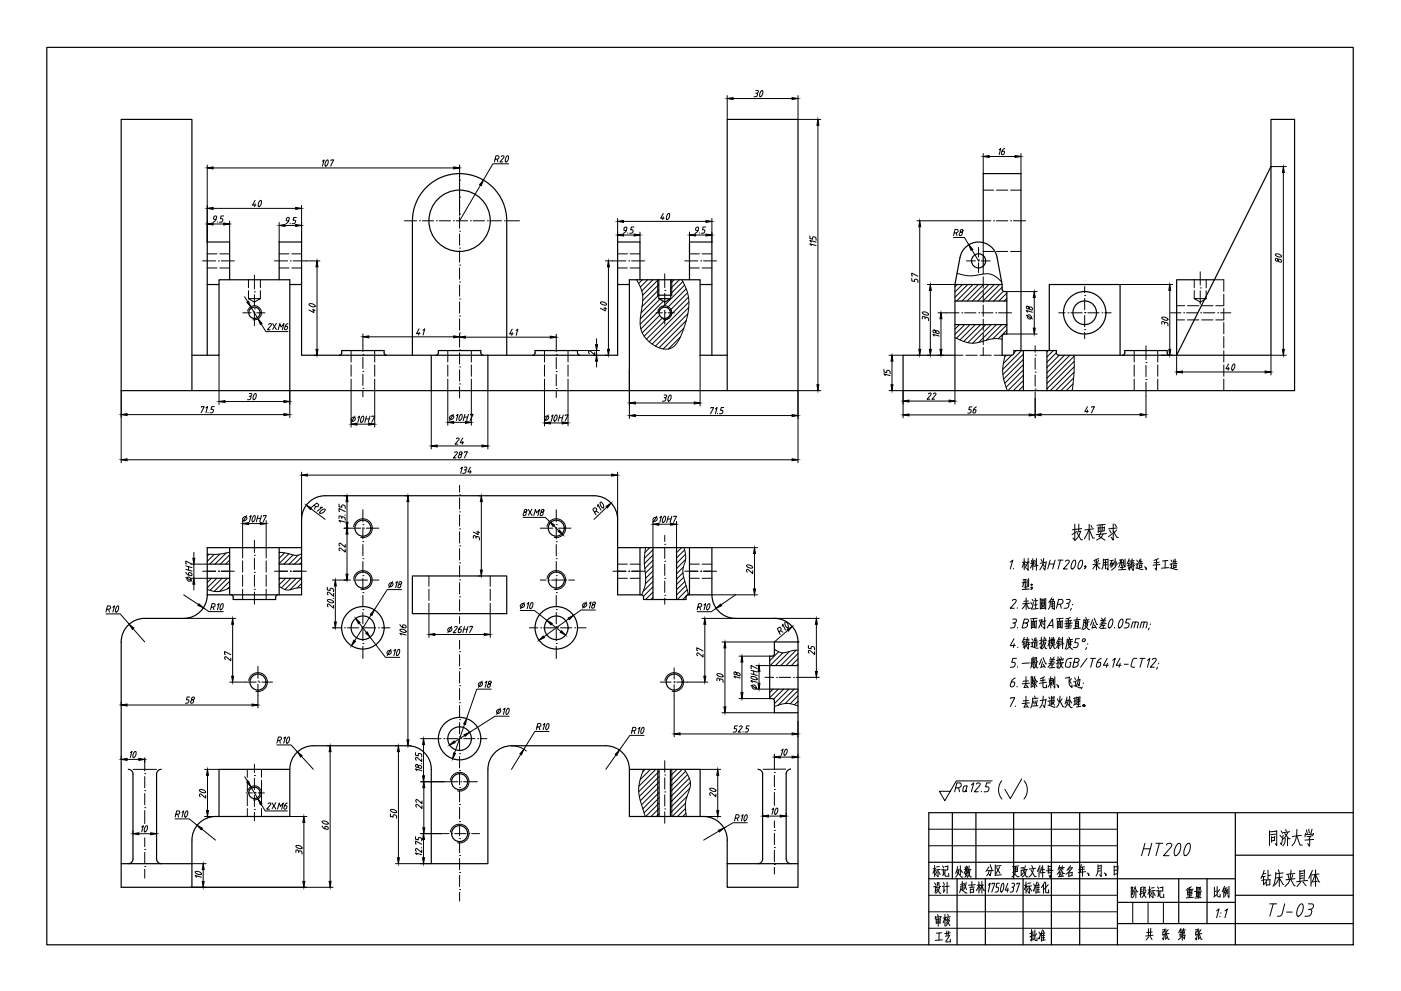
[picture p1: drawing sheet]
<svg xmlns="http://www.w3.org/2000/svg" width="594mm" height="420mm" viewBox="0 0 594 420" stroke-linecap="round" stroke-linejoin="round" font-family="sans-serif">
<defs><g id="words">
<text font-size="12.8" x="421.2" y="340.1">（ ）</text>
<g font-size="11.5">
<text x="453.3" y="230.4">技术要求</text>
<text x="536.9" y="359.8">同济大学</text>
<text x="533.4" y="377.1">钻床夹具体</text>
</g>
<g font-size="9.3">
<text x="483" y="364.1">HT200</text>
<text x="456.1" y="372.9">年、月、日</text>
<text x="537.3" y="389.8">TJ-03</text>
<text x="395.5" y="394.1">审核</text>
<text x="484.7" y="400">共 张 第 张</text>
</g>
<g font-size="8.8">
<text x="403.9" y="373.2">处数</text>
<text x="427.9" y="373.2">更改文件号</text>
<text x="447" y="373.2">签名</text>
<text x="405.7" y="379.9">赵吉林</text>
<text x="433.2" y="379.9">标准化</text>
<text x="478.4" y="382.1">阶段标记</text>
<text x="501.6" y="382.1">重量</text>
<text x="395.5" y="400.8">工艺</text>
<text x="435.3" y="400.4">批准</text>
</g>
<g font-size="8.4">
<text x="394.4" y="372.9">标记</text>
<text x="417" y="372.5">分区</text>
<text x="394.8" y="379.9">设计</text>
<text x="513.3" y="381.7">比例</text>
</g>
<text font-size="7.5" x="403.6" y="336.9">Ra12.5</text>
</g></defs>
<g fill="none" stroke="#000" stroke-width=".51">
<path d="M19.8 20.1h554v380.5h-554zM538.9 70.6l-40 80v-32h16M97.4 118.6v-16h-9.5v48M118.4 118.6v-16h9.5v48h134v-48h9.5v16M279.4 118.6v8M284.4 118.6v8M292.4 118.6v-16h9.5v48M407.1 109.1l-2.2 11.5M407.1 109.1a8 8 0 0 1 7.9-6.5 8 8 0 0 1 7.8 6.5M416.9 102.9v-29.3h16v75M416.9 108.4v4.5M422.8 109.1l2.1 11.5"/>
<path d="M87.9 120.6h5M122.9 120.6h5M261.9 120.6h5M278.9 125.2h6M279.4 126.6h5l-2.5 1.5zM296.9 120.6h5M404.9 120.6h20M404.9 120.6v45M404.9 137.6h22M404.9 127.6h22M424.9 120.6v2M425 122.6l.6 .9 1.3 .1v18l-1.3 .1-.6 .9"/>
<path d="M81.4 150.6h11.5v-32h30v47M162.9 149.6v-1h-18l-.1 1.4-.9 .6M162.9 149.6l.3 .7 .7 .3M174.9 150.6v-57a20 20 0 0 1 20-20 20 20 0 0 1 20 20v57M182.9 150.6v15M185.9 149.6v-1h18l.1 1.4 .9 .6M185.9 149.6l-.3 .7-.7 .3M206.9 150.6v15M225.9 150.6l.9-.6 .1-1.4h18l.1 1.4 .9 .6M308.4 150.6h-11.5v-32h-30v47M424.9 142.6v8l4.4-.1 .6-.5 .1-1.4h17.9l.1 1.4 .9 .6h90v-100h10.1v115h-166.1v-15h22M434 148.6v17"/>
<path d="M443.9 148.6v17M444.9 148.6v-28h30.1v30M476 150.6l.9-.6v-1.4h18l.1 1.4 1 .6M81.4 165.6v-115h-30v115h287v-115h-30v115M87.9 239.2h9.5M97.4 232.2v20M118.4 232.2v20M118.4 239.2h9.5M127.9 232.2h-40v20M261.9 232.2h40v20M271.4 232.2v20M276.9 232.2v22"/>
<path d="M286.9 232.2v22M292.4 232.2v20M87.9 252.2h40v-32a10 10 0 0 1 10-10h114a10 10 0 0 1 10 10v32l10.4 .1 .5 .5 .1 1.4h18l.1-1.4 .9-.6h10M87.9 245.2h9.5M87.9 252.2a10 10 0 0 1-10 10h-16.5a10 10 0 0 0-10 10v104h30v-20a10 10 0 0 1 10-10h31.5v-20h-30v20M97.9 252.2l.9 .6 .1 1.4h18v-1M117.9 252.2l-.7 .3-.3 .7M118.4 245.2h9.5M174.9 244.2h40v16h-40zM301.9 252.2a10 10 0 0 0 10 10h16.5a10 10 0 0 1 10 10M338.4 272.2v104h-30v-10M338.4 272.2h-10l-.1 5.4-.5 .5-1.4 .1v18l1.4 .1 .5 .5 .1 5.4h10"/>
<path d="M326.4 292.2h12M326.4 282.2h12M132.9 316.2h40a10 10 0 0 1 10 10v40h24v-40M132.9 316.2a10 10 0 0 0-10 10M54.4 326.2l1.4 .6 .6 1.4v36l-.6 1.4-1.4 .6M68.4 326.2l-1.4 .6-.6 1.4v36l.6 1.4 1.4 .6M206.9 326.2a10 10 0 0 1 10-10h40a10 10 0 0 1 10 10M279.5 326.2v20M284.3 326.2v20M321.4 326.2l1.4 .6 .6 1.4M323.4 328.2v36M335.3 326.1l-1.4 .6-.5 1.4v36.1l.6 1.4 1.4 .6"/>
<path d="M296.9 346.2v-20h-30v20h31.5a10 10 0 0 1 10 10v10M403.8 344.6v28M413.8 344.6v28M429.8 344.6v28M445.8 344.6v56M457.8 344.6v56M473.8 344.6v56M523.8 344.6v56M573.8 344.6h-180v56M51.4 366.2h30M308.4 366.2h30M323.4 364.2l-.6 1.4-1.4 .6"/>
<path d="M393.8 372.6h130M393.8 365.6h80M405.8 372.6v28M417.8 372.6v28M433.8 372.6v28M499.8 372.6v19M511.8 372.6v19M523.8 362.6h50M523.8 379.6h50M473.8 382.6h50M473.8 391.6h100"/>
<circle cx="194.9" cy="93.6" r="13"/>
<circle cx="415" cy="110.6" r="3"/>
<circle cx="107.9" cy="132.6" r="2.4"/>
<circle cx="281.9" cy="132.6" r="2.4"/>
<circle cx="460" cy="132.6" r="9"/>
<circle cx="460" cy="132.6" r="5"/>
<circle cx="153.9" cy="223.9" r="3.4"/>
<circle cx="235.9" cy="223.9" r="3.4"/>
<circle cx="153.9" cy="245.9" r="3.4"/>
<circle cx="235.9" cy="245.9" r="3.4"/>
<circle cx="153.9" cy="266.2" r="9"/>
<circle cx="153.9" cy="266.2" r="5"/>
<circle cx="235.9" cy="266.2" r="9"/>
<circle cx="235.9" cy="266.2" r="5"/>
<circle cx="109.4" cy="289.2" r="3.4"/>
<circle cx="285.9" cy="289.2" r="3.4"/>
<circle cx="194.9" cy="313.2" r="9"/>
<circle cx="194.9" cy="313.2" r="5"/>
<circle cx="107.9" cy="336.2" r="2.4"/>
<circle cx="194.9" cy="331.4" r="3.4"/>
<circle cx="194.9" cy="353.4" r="3.4"/>
</g>
<g fill="none" stroke="#000" stroke-width=".42">
<path d="M270.1 118.6l-.1 .1M272.4 118.6l-1.6 1.6M274.6 118.6l-3.1 3.1M276.9 118.6l-4.8 4.8M279.1 118.6l-6.6 6.6M285.8 118.6l-1.4 1.5M288.1 118.6l-3.7 3.7M289.6 119.4l-5.2 5.1M279.4 120.6l-6.9 6.8M279.4 122.9l-7.1 7.1M279.4 125.1l-7.6 7.5M279.7 133.7l-7.4 7.4"/>
<path d="M279.8 126.9l-8.3 8.3M279.8 131.4l-8 8.1M280.9 134.8l-7.8 7.7M281.2 127.7l-9.7 9.8M290 139.2l-8.8 8.7M290.3 120.9l-9.7 9.7M291 122.5l-8 8M291 135.9l-11.5 11.5M291.5 124.1l-7.4 7.5M291.7 133l-13.8 13.7M291.9 126l-17.8 17.8M292.1 130.4l-15.6 15.5"/>
<path d="M292.1 128.1l-16.8 16.8M405.9 120.6l-1 1M406.9 137.6l-2 1.9M408.1 120.6l-3.2 3.2M409.1 137.6l-4.2 4.2M410.4 120.6l-5.5 5.5M411.3 137.6l-5.8 5.8M412.6 120.6l-7 7M413.6 137.6l-6.5 6.5M414.9 120.6l-7 7M415.8 137.6l-7.1 7.2M417.1 120.6l-7 7"/>
<path d="M418.1 137.6l-7.7 7.7M419.4 120.6l-7 7M420.3 137.6l-7.9 7.9M421.6 120.6l-7 7M422.6 137.6l-7.6 7.6M423.9 120.6l-7.1 7M424.8 137.6l-6.6 6.7M424.9 121.8l-5.8 5.8M425.5 123.5l-4.2 4.1M426.9 124.3l-3.3 3.3M426.9 126.5l-1.1 1.1M426.9 137.7l-5.9 5.9"/>
<path d="M426.9 140l-3.6 3.6M288.5 142.9l-5.1 5.1M426.7 150.6l-.6 .6M429 150.6l-3.5 3.5M430.9 148.6l-.9 1M433.2 148.6l-8 8M434 150.1l-8.7 8.7M434 152.4l-8.4 8.3M434 154.6l-7.9 7.9M434 156.9l-7.4 7.3M434 159.1l-6.6 6.5M444.4 148.6l-.5 .5"/>
<path d="M446.7 148.6l-2.8 2.7M447.9 149.6l-4 4M449.1 150.6l-5.2 5.2M451.4 150.6l-7.5 7.5M453.6 150.6l-9.7 9.7M455.4 157.8l-7.8 7.8M455.5 151l-11.6 11.6M455.5 153.2l-11.6 11.6M455.5 155.5l-10.1 10.1M434 161.3l-4.3 4.3M434 163.6l-2.1 2M454.7 165.2l-.3 .4"/>
<path d="M455 162.7l-2.9 2.9M455.3 160.2l-5.4 5.4M88.6 235l-.7 .7M90.8 235l-2.9 3M93.2 234.9l-4.3 4.3M95.9 234.5l-4.7 4.7M97.4 235.2l-4 4M97.4 237.5l-1.7 1.7M118.7 234.2l-.3 .2M120.7 234.4l-2.3 2.3M122.5 234.8l-4.1 4.1M124.3 235.3l-3.9 3.9"/>
<path d="M126.4 235.4l-3.8 3.8M127.9 236.2l-3 3M127.9 238.4l-.8 .8M275.5 232.2l-2 2.1M276.9 233.1l-3.7 3.6M276.9 235.3l-3.7 3.7M276.9 237.6l-3.5 3.4M276.9 239.8l-3.3 3.3M289 232.2l-2.1 2.1M290.3 233.1l-3.4 3.5M290.7 235l-3.8 3.8M290.7 237.2l-3.8 3.9"/>
<path d="M89.7 245.2l-1.8 1.8M91.9 245.2l-4 4M94.2 245.2l-5.2 5.1M96.4 245.2l-5.5 5.5M97.4 246.5l-4.3 4.3M97.4 248.7l-1 1M118.9 245.2l-.5 .5M121.1 245.2l-2.7 2.7M123.4 245.2l-4 4M125.6 245.2l-4.8 4.8M127.8 245.2l-4.8 4.9M127.9 247.4l-1.9 1.9"/>
<path d="M276.9 242.1l-3.1 3.1M276.9 244.3l-3.2 3.2M276.9 246.6l-4.2 4.1M276.9 248.8l-4.1 4.1M276.9 251.1l-3.2 3.1M276.9 253.3l-.9 .9M289.6 242.8l-2.7 2.7M289.8 240.4l-2.9 2.9M289.9 244.7l-3 3.1M290.4 246.5l-3.5 3.5M290.9 248.2l-4 4.1M291.4 250l-4.2 4.2"/>
<path d="M291.8 251.8l-2.3 2.4M328.8 275.5l-.4 .4M330.2 276.3l-3.8 3.8M332 276.8l-5.4 5.4M334.8 276.2l-6 6M337.6 275.7l-6.5 6.5M338.4 277.1l-5.1 5.1M338.4 279.4l-2.9 2.8M327.8 292.2l-1.4 1.4M330 292.2l-3.6 3.6M332.3 292.2l-4.3 4.2M334.5 292.2l-6.1 6.1"/>
<path d="M336.8 292.2l-6.8 6.8M338.4 281.6l-.6 .6M338.4 292.8l-5.5 5.5M338.4 295.1l-3.3 3.3M338.4 297.3l-1.5 1.5M273.6 326.2l-1.1 1.1M275.8 326.2l-4.3 4.4M278.1 326.2l-7.2 7.1M279.5 327l-8.7 8.7M279.5 329.3l-8.4 8.4M279.5 338.3l-6.4 6.3M279.5 331.5l-8 8"/>
<path d="M279.5 333.8l-7.5 7.4M279.5 336l-6.9 6.9M284.8 326.2l-.5 .5M287.1 326.2l-2.8 2.8M289.3 326.2l-5 5M290.7 327l-6.4 6.5M291.3 337.6l-7 7.1M291.6 328.4l-7.3 7.3M292.3 329.9l-8 8M292.5 334.2l-8.2 8.2M292.8 331.7l-8.5 8.5M279.5 340.5l-5.7 5.7"/>
<path d="M279.5 342.7l-3.5 3.5M279.5 345l-1.2 1.2M290.7 342.8l-3.4 3.4M290.7 340.5l-5.7 5.7M290.8 344.8l-1.3 1.4"/>
</g>
<g fill="none" stroke="#000" stroke-width=".42">
<path d="M270 118.6l1.8 3.7 .7 3-.1 3.4-1 7.6 .1 2.1 .6 2.1 1.2 2.2 2.3 2.4 2.5 1.7 2.4 1a6.3 6.3 0 0 0 7.8-4.6l2.4-6.1a20 20 0 0 0-1-17.5l-.5-1M278.9 118.6v6.6M284.9 118.6v6.6M405.8 115.9l5.6 1.1 6.3-.9 2 .1 2.6 1.1 2.4 2.2M105 131.9a3 3 0 0 1 3.6-2.2 3 3 0 0 1 2.2 3.6 3 3 0 0 1-3.6 2.2M279 131.9a3 3 0 0 1 3.6-2.2 3 3 0 0 1 2.2 3.6 3 3 0 0 1-3.6 2.2M404.9 143.1l4 1.8a12.7 12.7 0 0 0 9.6-.7l.7-.2a12.3 12.3 0 0 1 5.7-.2M426.2 150.6l-.9 4.5-.1 3.1 .5 2.9 1.5 4.5M455.5 150.6v7.1l-.8 7.9M97.4 234.1l-4.4 .8-5.1 .1M118.4 234.1l6.7 1.4 2.8-.6M150 223.3a4 4 0 0 1 4.6-3.3 4 4 0 0 1 3.2 4.7 4 4 0 0 1-4.8 3.1"/>
<path d="M232 223.3a4 4 0 0 1 4.6-3.3 4 4 0 0 1 3.2 4.7 4 4 0 0 1-4.8 3.1M273.8 232.2l-.6 5 .5 9.9-.4 2.1-1.2 3M290.1 232.2l.7 4.4-1.1 4.2-.1 2.3 2.3 9.1M97.4 249.2l-2.6 1.1-2.2 .5-2-.1-2.7-.7M118.4 248.6l1.8 1.1 1.6 .5 6.1-1.1M150 245.3a4 4 0 0 1 4.6-3.3 4 4 0 0 1 3.2 4.7 4 4 0 0 1-4.8 3.1M232 245.3a4 4 0 0 1 4.6-3.3 4 4 0 0 1 3.2 4.7 4 4 0 0 1-4.8 3.1M328.4 275.3l1.7 1 1.7 .5 6.6-1.2M105.5 288.5a4 4 0 0 1 4.6-3.2 4 4 0 0 1 3.2 4.7 4 4 0 0 1-4.8 3.1M281.9 288.5a4 4 0 0 1 4.7-3.2 4 4 0 0 1 3.2 4.7 4 4 0 0 1-4.8 3.1M338.4 299.3l-3.3-.9-1.9-.1-4.8 1.3M56.5 326.2h9.9"/>
<path d="M105 335.3a3 3 0 0 1 3.6-2 3 3 0 0 1 2.2 3.4 3 3 0 0 1-3.3 2.4M191 330.8a4 4 0 0 1 4.6-3.3 4 4 0 0 1 3.2 4.7 4 4 0 0 1-4.8 3.1M272.9 326.2l-1.7 5.3-.4 3.8 .5 3.4 2.3 7.5M278.9 326.2v20M284.9 326.2v20M290.2 326.2l2 3.5 .6 2.3-.2 2-1.5 4.4-.4 2.2 .3 5.6M333.2 326.1l-9.6 .1M191 352.8a4 4 0 0 1 4.6-3.3 4 4 0 0 1 3.2 4.7 4 4 0 0 1-4.8 3.1M393.8 358.6h80M393.8 351.6h80M393.8 379.6h80M393.8 386.6h80"/>
<path d="M393.8 393.6h80M480.3 382.6v9M486.8 382.6v9M493.3 382.6v9"/>
</g>
<g fill="none" stroke="#000" stroke-width=".42">
<path d="M194.9 76.4h.1M194.9 70.4v4.8M194.9 77.6v4.8M171.5 93.6h5.2M177.9 93.6h.1M179.1 93.6h4.8M185.1 93.6h.1M186.3 93.6h4.8M192.3 93.6h.1M193.5 93.6h4.8M194.9 98h.1M194.9 90.8h.1"/>
<path d="M194.9 83.6h.1M194.9 84.8v4.8M194.9 92v4.8M194.9 99.2v4.8M199.5 93.6h.1M200.7 93.6h4.8M206.7 93.6h.1M207.9 93.6h4.8M213.9 93.6h.1M215.1 93.6h5.2M414.9 93.6h5.3M421.3 93.6h.1"/>
<path d="M422.5 93.6h4.8M428.5 93.6h.1M429.7 93.6h5.2M85.9 110.6h5.5M92.6 110.6h.1M93.8 110.6h5.6M107.9 116.6v5.9M116.4 110.6h5.5M123.1 110.6h.1M124.3 110.6h5.6M194.9 119.6h.1M194.9 112.4h.1"/>
<path d="M194.9 105.2h.1M194.9 106.4v4.8M194.9 113.6v4.8M259.9 110.6h5.5M266.6 110.6h.1M267.8 110.6h5.6M281.9 116.1v5.9M290.4 110.6h5.5M297.1 110.6h.1M298.3 110.6h5.6M409.8 110.6h3.8M414.8 110.6h.1"/>
<path d="M414.9 110.2h.1M414.9 104.9v4.1M414.9 111.4v4.2M416 110.6h3.9M508.9 115.2v5.7M103 132.6h3.5M107.7 132.6h.1M107.9 123.8h.1M107.9 131h.1M107.9 124.9v4.8M107.9 132.1v6M108.9 132.6h3.4"/>
<path d="M194.9 134h.1M194.9 126.8h.1M194.9 120.8v4.8M194.9 128v4.8M194.9 135.2v4.8M278.2 132.6h2.7M281.9 123.2h.1M281.9 130.4h.1M281.9 124.4v4.8M281.9 131.6v5.8M282.1 132.6h.1M283.3 132.6h2.7"/>
<path d="M401.1 132.6h5.5M407.8 132.6h.1M409 132.6h4.8M415.1 132.6h.1M416.2 132.6h4.8M422.2 132.6h.1M423.4 132.6h5.5M449 132.6h2.7M452.9 132.6h.1M454.1 132.6h4.8M459.9 139.7h.1M459.9 132.5h.1"/>
<path d="M459.9 125.3h.1M459.9 121.5v2.6M459.9 126.5v4.8M459.9 133.7v4.8M460.1 132.6h.1M461.3 132.6h4.8M467.3 132.6h.1M468.5 132.6h2.7M496.4 132.6h4.4M501.9 132.6h.1M503.1 132.6h4.9M508.9 122.1h.1"/>
<path d="M508.9 123.3v5.6M509.1 132.6h.1M510.3 132.6h4.8M516.4 132.6h.1M517.5 132.6h4.4M153.9 150.3h.1M153.9 157.5h.1M153.9 146.6v2.4M153.9 151.4v4.8M153.9 158.6v4.8M194.9 155.6h.1M194.9 148.4h.1"/>
<path d="M194.9 141.2h.1M194.9 142.4v4.8M194.9 149.6v4.8M194.9 156.8v4.8M235.9 150.4h.1M235.9 157.6h.1M235.9 146.6v2.6M235.9 151.6v4.8M235.9 158.8v4.8M438.9 150.6h.1M438.9 157.8h.1M438.9 146.6v2.8"/>
<path d="M438.9 151.8v4.8M438.9 159v4.8M459.9 140.9v2.7M485.9 153.7h.1M485.9 146.6v5.9M485.9 154.9v4.8M153.9 164.6h.1M153.9 165.9v2.4M194.9 162.8h.1M194.9 164v4.7M235.9 164.8h.1M235.9 166v2.5"/>
<path d="M438.9 165h.1M438.9 166.2v2.7M485.9 160.9h.1M485.9 162.1v5.9M153.9 216.1v5.2M194.9 217h.1M194.9 209.8h.1M194.9 205.8v2.9M194.9 211v4.9M194.9 218.2v4.8M235.9 216.1v5.2M107.9 235.4h.1"/>
<path d="M107.9 229.1v5.1M107.9 236.6v4.8M147.6 223.9h5.4M153.9 222.5h.1M153.9 229.7h.1M153.9 236.9h.1M153.9 223.7v4.8M153.9 230.9v4.8M153.9 238.1v4.8M154.1 223.9h.1M155.4 223.9h5.3M194.9 238.6h.1"/>
<path d="M194.9 231.5h.1M194.9 224.3h.1M194.9 225.4v4.8M194.9 232.6v4.8M194.9 239.9v4.7M229.1 223.9h5.3M235.6 223.9h.1M235.9 222.5h.1M235.9 229.7h.1M235.9 236.9h.1M235.9 223.7v4.8M235.9 230.9v4.8"/>
<path d="M235.9 238.1v4.8M236.8 223.9h5.3M281.9 238h.1M281.9 230.8h.1M281.9 227v2.6M281.9 232v4.8M281.9 239.2v4.8M85.9 242.2h5.5M92.6 242.2h.1M93.8 242.2h5.6M107.9 249.8h.1M107.9 242.6h.1"/>
<path d="M107.9 243.8v4.8M107.9 251v5.2M116.4 242.2h5.5M123.1 242.2h.1M124.3 242.2h5.6M146.2 245.9h2.4M149.8 245.9h.1M151 245.9h4.8M153.9 244.1h.1M153.9 251.3h.1M153.9 258.5h.1M153.9 245.3v4.8"/>
<path d="M153.9 252.5v4.8M153.9 259.7v4.8M157 245.9h.1M158.2 245.9h2.5M194.9 253h.1M194.9 245.8h.1M194.9 247.1v4.8M194.9 254.2v4.9M229.1 245.9h2.4M232.7 245.9h.1M233.9 245.9h4.8M235.9 244.1h.1"/>
<path d="M235.9 251.3h.1M235.9 258.5h.1M235.9 245.3v4.8M235.9 252.5v4.8M235.9 259.7v4.8M239.9 245.9h.1M241.1 245.9h2.5M259.9 242.2h5.5M266.6 242.2h.1M267.8 242.2h5.6M281.9 252.4h.1M281.9 245.2h.1"/>
<path d="M281.9 246.4v4.8M281.9 253.6v2.6M290.4 242.2h5.5M297.1 242.2h.1M298.3 242.2h5.6M141.2 266.2h3.7M146.1 266.2h.1M147.3 266.2h4.8M153.3 266.2h.1M153.9 265.7h.1M153.9 272.9h.1M153.9 266.9v4.8"/>
<path d="M153.9 274.1v5.1M154.5 266.2h4.8M160.5 266.2h.1M161.7 266.2h3.6M194.9 276.3h.1M194.9 260.2h.1M194.9 261.4v2.9M194.9 271.5v3.6M194.9 277.5v4.8M224.4 266.2h3.7M229.3 266.2h.1M230.5 266.2h4.8"/>
<path d="M235.9 265.7h.1M235.9 272.9h.1M235.9 266.9v4.8M235.9 274.1v5.1M236.5 266.2h.1M237.7 266.2h4.8M243.7 266.2h.1M244.9 266.2h3.6M104.2 289.2h4.5M109.4 288.8h.1M109.4 282.6v5M109.4 290v5"/>
<path d="M109.9 289.2h.1M111.1 289.2h4.5M194.9 297.9h.1M194.9 290.7h.1M194.9 283.5h.1M194.9 284.7v4.8M194.9 291.9v4.8M194.9 299.1v4.8M280 289.2h4.6M285.8 289.2h.1M285.9 289.1h.1M285.9 283.2v4.7"/>
<path d="M285.9 290.3v4.8M286.9 289.2h4.6M324.4 287.2h3.7M329.3 287.2h.1M330.4 287.2h4.9M336.5 287.2h.1M337.6 287.2h3.7M184.3 313.2h2.7M188.2 313.2h.1M189.4 313.2h4.8M194.9 319.5h.1M194.9 312.3h.1"/>
<path d="M194.9 305.1h.1M194.9 306.3v4.8M194.9 313.5v4.8M195.4 313.2h.1M196.6 313.2h4.8M202.6 313.2h.1M203.8 313.2h2.7M61.4 328h.1M61.4 335.2h.1M61.4 321.3v5.5M61.4 329.2v4.8M61.4 336.4v4.8"/>
<path d="M104.4 336.2h2.7M107.9 336h.1M107.9 328.8h.1M107.9 324v3.6M107.9 330v4.8M107.9 337.2v4.8M108.2 336.2h.1M109.4 336.2h2.7M188.3 331.4h5.9M194.9 333.9h.1M194.9 326.7h.1M194.9 320.7v4.8"/>
<path d="M194.9 327.9v4.8M194.9 335.1v4.8M195.4 331.4h.1M196.6 331.4h5.8M281.9 335.8h.1M281.9 328.6h.1M281.9 322.5v4.9M281.9 329.8v4.8M281.9 337v4.8M328.4 327.5h.1M328.4 334.7h.1M328.4 320.8v5.5"/>
<path d="M328.4 328.7v4.8M328.4 335.9v5.6M61.4 342.4h.1M61.4 343.6v5.6M61.4 355.2v3.8M107.9 343.2h.1M107.9 344.4v3.6M187.1 353.4h3.3M191.6 353.4h.1M192.8 353.4h4.8M194.9 355.5h.1M194.9 348.3h.1"/>
<path d="M194.9 341.1h.1M194.9 342.3v4.8M194.9 349.5v4.8M194.9 356.7v4.8M198.8 353.4h.1M200 353.4h3.3M281.9 343h.1M281.9 344.2v4.8M328.4 352.1h.1M328.4 359.3h.1M328.4 348.1v2.8M328.4 353.3v4.8"/>
<path d="M61.4 360.2h.1M61.4 367.4h.1M61.4 361.4v4.8M61.4 368.5v3.8M194.9 377.1h.1M194.9 369.9h.1M194.9 362.7h.1M194.9 363.9v4.8M194.9 371.1v4.8M194.9 378.3v3.7M328.4 366.5h.1M328.4 360.5v4.8"/>
<path d="M328.4 367.7v2.9"/>
</g>
<circle cx="338.4" cy="272.2" r=".25" fill="#000"/>
<g fill="none" stroke="#000" stroke-width=".42">
<path d="M416.9 80.6h4.4M422.5 80.6h4.8M428.5 80.6h4.4M87.9 107.6h4.1M87.9 113.6h4.1M93.2 107.6h4.2M93.2 113.6h4.2M105.4 118.6v3.4M110.4 118.6v3.4M118.4 107.6h4.1M118.4 113.6h4.1M123.7 107.6h4.2"/>
<path d="M123.7 113.6h4.2M261.9 107.6h4.1M261.9 113.6h4.1M267.2 107.6h4.2M267.2 113.6h4.2M292.4 107.6h4.1M292.4 113.6h4.1M297.7 107.6h4.2M297.7 113.6h4.2M416.9 102.9v5.5M416.9 112.9v3.2M416.9 117.3v4.8"/>
<path d="M416.9 106.6h4.4M422.5 106.6h4.8M428.5 106.6h4.4M506.4 118.6v3.4M511.5 118.6v3.4M514.9 118.6h4v4.9M105.4 126.6h5l-2.5 1.5zM105.4 123.2v3.4M110.4 123.2v3.4M416.9 123.3v4.8M416.9 129.3v4.8M416.9 135.3v4.8"/>
<path d="M498.9 129.6h3.4M498.9 135.6h3.4M503.5 129.6h4.8M503.5 135.6h4.8M506.4 126.6h5.1l-2.6 1.5zM506.4 123.2v3.4M509.5 129.6h4.8M509.5 135.6h4.8M511.5 123.2v3.4M515.5 129.6h3.4M515.5 135.6h3.4M518.9 124.7v4.8"/>
<path d="M518.9 130.7v4.8M518.9 136.7v4.8M148.9 148.6v4.9M148.9 154.7v4.8M158.9 148.6v4.9M158.9 154.7v4.8M189.9 148.6v4.9M189.9 154.7v4.8M199.9 148.6v4.9M199.9 154.7v4.8M230.9 148.6v4.9M230.9 154.7v4.8"/>
<path d="M240.9 148.6v4.9M240.9 154.7v4.8M404.9 150.6h3.4M409.5 150.6h4.9M415.5 150.6h4.8M416.9 141.3v4.8M416.9 147.3v3.3M421.5 150.6h3.4M480.9 148.6v4.9M480.9 154.7v4.8M490.9 148.6v4.9M490.9 154.7v4.8"/>
<path d="M518.9 142.7v4.8M518.9 148.7v4.8M518.9 154.7v4.8M148.9 160.7v4.9M158.9 160.7v4.9M189.9 160.7v4.9M199.9 160.7v4.9M230.9 160.7v4.9M240.9 160.7v4.9M480.9 160.7v4.9M490.9 160.7v4.9M518.9 160.7v4.9"/>
<path d="M102.9 232.2v4.4M102.9 237.8v4.8M112.9 232.2v4.4M112.9 237.8v4.8M261.9 239.2h4.1M267.2 239.2h4.2M292.4 239.2h4.1M297.7 239.2h4.2M102.9 243.8v4.8M102.9 249.8v4.4M112.9 243.8v4.8M112.9 249.8v4.4"/>
<path d="M181.9 244.2v4.4M181.9 249.8v4.8M181.9 255.8v4.4M207.9 244.2v4.4M207.9 249.8v4.8M207.9 255.8v4.4M261.9 245.2h4.1M267.2 245.2h4.2M292.4 245.2h4.1M297.7 245.2h4.2M104.9 326.2v3.4M104.9 330.8v4.8"/>
<path d="M104.9 336.8v4.8M110.9 326.2v3.4M110.9 330.8v4.8M110.9 336.8v4.8M104.9 342.8v3.4M110.9 342.8v3.4"/>
</g>
<path d="M420.6 374.9l.1-.4h1.2l-1.3 3.7M423.8 374.5h-1.1l-.3 1.6h.7a1.26 1.26 0 0 1 .2 1.5 1.26 1.26 0 0 1-1.3 .6M425.1 374.6l.2-.1a3.1 3.1 0 0 1-.7 3.7 3.8 3.8 0 0 1 .5-3.6zM427.3 374.5l-1.1 2.9h1.5M427.4 376.5l-.3 1.7M429.1 376.1l.7 .4-.1 1.1-.4 .5-.9 .1M515.9 386.2l1-.8-1 3.7M517.3 388.5l-.1 .2M517.8 387l-.2 .2M519.4 386.2l1.1-.8-1.1 3.7" fill="none" stroke="#000" stroke-width=".42"/>
<!-- layer: 0 -->
<path d="M420.7 331.1h-15.2l-4.9 8.4-2.3-4h4.7" fill="none" stroke="#000" stroke-width=".42"/>
<g fill="none" stroke="#000" stroke-width=".42">
<path d="M320.5 39.6l.7 .1-.1 .9-.4 .4h-.9M320.5 38.4h.8a.64 .64 0 0 1 .3 .8 .64 .64 0 0 1-.7 .4M322.8 38.6l.3-.2a1.63 1.63 0 0 1-.8 2.6 2.42 2.42 0 0 1 .5-2.4zM308.4 40.5v10.1M310.9 41.8h25M338.4 40.5v10.1h9.7M346.8 53.1v110M87.9 69.9v32.7M90.4 71.2h102M136.7 68.4l.7-.6-.7 2.6M138.6 67.9l.2-.1a1.63 1.63 0 0 1-.8 2.6 2.37 2.37 0 0 1 .6-2.5zM140.3 68.1v-.3h1.2l-1.3 2.6"/>
<path d="M194.9 69.9v21.4M203.7 78.5l-8.8 15.1M210 67.5h.8a.75 .75 0 0 0 .8-.6 .75 .75 0 0 0-.5-.9h-.8l-.7 2.7M210.8 67.6l.3 1.1M212.6 66.4l.5-.4 .6 .3-1.7 2.4h1.1M214.9 66.3l.4-.3a1.61 1.61 0 0 1-.9 2.6 2.37 2.37 0 0 1 .5-2.3zM215.6 69.4h-6.6l-4 7M416.9 65.1v8.5M419.5 66.4h10.9M423.7 63.5l.7-.6-.7 2.7M426.1 62.9l-1.2 1.1-.3 1.2 .5 .4 .7-.5 .1-.7-.9-.3M432.9 65.1v8.5"/>
<path d="M538.9 70.6h6.5M544.2 73.1v75M90.4 95h4.5M90.4 88.3h35M91.6 93l-1.1-.2 .2-.9 .9-.3 .2 .6a2.07 2.07 0 0 1-1.4 2M92.2 94v.2M94.9 91.6h-1.1l-.3 1.1h.7l.3 .6-.5 .8-1 .1M97.4 93.7v8.9M108.2 85l-1.1 2h1.4M108.2 86.4l-.2 1.2M110.3 85h.2a1.5 1.5 0 0 1-.9 2.4v-1.3zM118.4 94.3v8.3"/>
<path d="M120.9 95.6h4.5M122.4 93.6l-1-.2 .1-.8 .9-.4 .2 .7a2.09 2.09 0 0 1-1.4 1.9M123.1 94.7l-.1 .1M125.7 92.2h-1.1l-.3 1.2h.7l.3 .5-.5 .8-.9 .1M127.9 87.1v15.5M261.9 92.6v10M264.4 93.9h35M264.4 99.6h4.5M265.5 97.7l-1-.2 .2-.9 .8-.3 .3 .6a2.09 2.09 0 0 1-1.4 2M266.2 98.7l-.1 .2M268.8 96.3h-1.1l-.3 1.1h.8l.3 .6-.6 .8-.9 .1M271.4 98.4v4.2"/>
<path d="M281.3 90.5l-1.1 2h1.4M281.3 91.9l-.3 1.2M283.4 90.5h.2a1.52 1.52 0 0 1-1 2.5l.1-1.4zM292.4 98.4v4.2M294.9 99.6h4.5M296 97.7l-1-.2 .1-.9 .9-.3 .2 .6a2.07 2.07 0 0 1-1.4 2M296.6 98.7v.2M299.2 96.3h-1l-.3 1.1h.7l.3 .6-.5 .8-1 .1M301.9 92.6v10M388.8 93.6h26.1M390 96.1v52M404.7 98.7h.8a.75 .75 0 0 0 .8-.6 .75 .75 0 0 0-.5-.8h-.8l-.7 2.6"/>
<path d="M405.5 98.8l.3 1.1M407.5 97.4l-.3 .8a.82 .82 0 0 1 .8 1 .82 .82 0 0 1-1.3 .4 1.24 1.24 0 0 1 1.3-1.3l.3-.8zM129.9 110.6h5.8M134.4 113.1v35M256.7 110.6h3.2M258 113.1v35M343.4 100v1.1l1.2 .3v-.7l.6-.3 .8 .5v.9M344 104.1l-.6-.7 2.6 .7M344 102.7l-.6-.8 2.6 .8M386.6 118v1.1l1.2 .3v-.8l.6-.3 .8 .6v.9M386.9 117h-.3v-1.2l2.6 1.3M404.3 100.7h4.7l1.8 3.1"/>
<path d="M412.1 105.9l2.8 4.7M540.8 107.8a1.55 1.55 0 0 1 2.5 1.1l-.4 .1a2.05 2.05 0 0 1-2.1-1.2zM541 109.6a.67 .67 0 0 0 .3 1.1 .67 .67 0 0 0 .8-.7 .86 .86 0 0 1 1 .1 .86 .86 0 0 1 .2 1 1.15 1.15 0 0 1-1.5-1.2zM103.7 125.8l1.3 2.1M106.3 130.1l3.1 5.1M110.7 137.3l2 3.3h9.4M113.9 137.6l.6-.4 .6 .3-1.7 2.3h1.1M115.6 137.2l1.6 2.6M117.2 137.1l-1.6 2.6M117.9 139.8l.8-2.6 .5 1.4 1.2-1.4-.7 2.6M122.1 137.2l-1.2 1.1-.3 1.1 .6 .4 .6-.4 .2-.8-1-.2M131 128.9a1.54 1.54 0 0 1 2.5 1.1l-.7 .1a1.83 1.83 0 0 1-1.8-1.2z"/>
<path d="M132.5 131.4l1.1 .2M133.1 131.1v1.4l-2.1-1.1M177.7 139.4l-1.1 2h1.5M217.2 139.5l-1.1 2.1h1.5M254.6 128.2a1.55 1.55 0 0 1 2.5 1.1l-.7 .1a1.77 1.77 0 0 1-1.8-1.2zM256.1 130.6l1.1 .3M256.6 130.3v1.5l-2-1.1M391.1 132.4a1.55 1.55 0 0 1 2.5 1.1l-.7 .1a1.81 1.81 0 0 1-1.8-1.2zM392.3 135.2l.1-.7 .9 .1 .4 .4v.9M392.3 134.8a.64 .64 0 0 0-.4-.6 .64 .64 0 0 0-.8 .2v.8M393.2 120.6h11.7M394.5 123.1v25"/>
<path d="M395.8 139.9a.67 .67 0 0 0 .3 1.2 .67 .67 0 0 0 .8-.8 .86 .86 0 0 1 1.1 .1 .86 .86 0 0 1 .1 1 1.15 1.15 0 0 1-1.5-1.2zM397.8 132.6h3.3M399 135.1v13M426.9 123.6h12.9M435.2 133.6l2.6 1.6M435.4 129.8a.66 .66 0 0 0 .2 1.1 .66 .66 0 0 0 .9-.7 .86 .86 0 0 1 1 .1 .86 .86 0 0 1 .2 1.1 1.15 1.15 0 0 1-1.5-1.3zM435.8 133.7a.91 .91 0 0 1 1.4 .3 .91 .91 0 0 1-.9 1.2l-.6-.6zM435.8 132.4l-.6-.8 2.6 .8M438.6 126.1v13M475 120.6h22.3M492.6 134.6a1.54 1.54 0 0 1 2.5 1.1l-.7 .1a1.83 1.83 0 0 1-1.8-1.2zM493.8 137.4l.1-.6h.9l.4 .4 .1 .9"/>
<path d="M493.8 137a.64 .64 0 0 0-.4-.7 .64 .64 0 0 0-.8 .3v.8M496 123.1v25M92.9 150.6v20.9M133.2 150.6h1.2M153.9 141.6v5M156.4 142.8h36M177.8 140.9l-.3 1.1M179.4 140l.7-.6-.7 2.6M194.9 141.6v1.4M197.4 143h36M217.3 141l-.3 1.2M218.9 140.1l.7-.6-.7 2.7"/>
<path d="M235.9 141.7v4.9M244.9 148.6h9.3M252.2 149.3v1.2l-2.3-1.7-.3 .5 .4 .6M253 148.6v2h-1.3M253 143.6v2.5M253 153.1v2.5M256.7 150.6h1.3M266.9 156.8v20.6M296.9 150.6v21.5M374.8 156.6v1.1l1.2 .3v-.7l.6-.3 .8 .5 .1 .9M375.4 159.3l-.6-.8 2.7 .8M377 150.6h5.9"/>
<path d="M378.2 153.1v10M388.8 150.6h1.2M393.2 150.6h1.3M396.2 142.5l-.6-.8 2.6 .8M397.6 150.6h2.7M426.9 141.6h12.9M492.4 150.6h4.9M498.9 150.6v8.4M501.4 157.7h35M520.9 154.3l-1.1 2.1h1.5M521 155.8l-.3 1.1M522.9 154.5l.4-.2a1.5 1.5 0 0 1-1 2.5v-1z"/>
<path d="M545.4 150.6h-6.5v8.4M51.4 165.6v30.6M53.9 175.8h66.5M85.3 172.7l.1-.3h1.2l-1.3 2.6M87.3 173l.7-.6-.7 2.6M88.3 174.9l-.1 .1M90.9 172.4h-1.1l-.3 1.2h.7l.3 .5-.5 .8-.9 .1M95.4 170.2h25M105.7 168l.6 .2v.8l-.4 .4-.9 .1M105.7 166.8h.8a.64 .64 0 0 1 .2 .8 .64 .64 0 0 1-.7 .4M107.9 167.1l.4-.3a1.61 1.61 0 0 1-.9 2.6 2.42 2.42 0 0 1 .5-2.3zM122.9 165.6v11.4"/>
<path d="M148.9 165.6v15.5M149.1 177.3l.9-.4a.86 .86 0 0 1 .3 1.4 .86 .86 0 0 1-1.4-.4zM150.5 176.4l-1.6 2.7M151.4 179.8h5M151.8 177l.7-.6-.7 2.7M153.5 176.6l.4-.2a1.5 1.5 0 0 1-1 2.5l.1-1.3zM155.1 177.6h1.5M155.4 176.4l-.7 2.7M156.9 176.4l-.8 2.7M157.7 176.7v-.3h1.2l-1.3 2.7M158.9 165.6v15.5M182.9 165.6v24.7"/>
<path d="M189.9 165.6v14.7M190.9 176.5l.8-.4a.86 .86 0 0 1 .3 1.4 .86 .86 0 0 1-1.4-.4zM192.2 175.7l-1.6 2.6M192.4 179.1h5M193.5 176.2l.7-.5-.7 2.6M195.4 175.7h.2a1.52 1.52 0 0 1-.9 2.5v-1.4zM196.8 176.8h1.5M197.1 175.7l-.7 2.6M198.6 175.7l-.7 2.6M199.4 176l.1-.3h1.1l-1.3 2.6M199.9 165.6v14.7M206.9 165.6v24.7"/>
<path d="M230.9 165.6v15M231.1 176.8l.9-.4a.86 .86 0 0 1 .3 1.4 .86 .86 0 0 1-1.4-.4zM232.5 175.9l-1.6 2.7M233.4 179.3h5M233.8 176.5l.7-.6-.7 2.7M235.5 176.1l.4-.2a1.5 1.5 0 0 1-1 2.5v-1zM237.1 177.1h1.5M237.4 175.9l-.7 2.7M238.9 175.9l-.8 2.7M239.7 176.2v-.3h1.2l-1.3 2.7M240.9 165.6v15M269.4 170.9h25"/>
<path d="M269.4 176.2h66.5M281.6 168.6l.7 .2-.1 .8-.4 .4-.9 .1M281.6 167.5h.8a.64 .64 0 0 1 .3 .7 .64 .64 0 0 1-.7 .4M283.9 167.7l.3-.2a1.51 1.51 0 0 1-.9 2.4v-1zM301.4 173.1v-.3h1.2l-1.3 2.6M303.4 173.4l.7-.6-.7 2.6M304.3 175.3l-.1 .1M306.9 172.8h-1.1l-.3 1.2h.8l.2 .6-.5 .8h-.9M348.1 165.6h-9.7v30.6M377 165.6h5.9v11.6M385.4 175.9h51M385.4 170h17"/>
<path d="M393.7 167l.6-.4 .6 .3-1.8 2.4h1.2M395.7 167l.6-.4 .6 .3-1.7 2.4h1.1M404.9 165.6v5.7M412.2 172.5h-1.1l-.3 1.2h.7l.3 .6-.5 .8h-.9M414 172.5l-1.2 1.1-.2 1.2 .5 .3 .5-.2 .3-.9-1-.3M438.9 168.9v8.3M441.4 175.8h42M461.1 172.4l-1.1 2.1h1.5M461.2 173.9l-.3 1.2M462.9 172.7v-.3h1.2l-1.3 2.7M485.9 168v9.1M53.9 194.9h282"/>
<path d="M185.4 189.1h19M192.8 191.9l.6-.4 .6 .3-1.8 2.4h1.2M193.5 186l.6-.3 .6 .3-1.8 2.3h1.2M194.8 191.9v.5a.81 .81 0 0 1 .8 1.1 .81 .81 0 0 1-1.3 .4 1.27 1.27 0 0 1 1.3-1.4l.2-.2a.57 .57 0 0 0-.2-.8 .57 .57 0 0 0-.8 .4zM195.3 198.6l.8-.6-.8 2.7M196.2 185.7l-1.1 2h1.5M196.3 187.1l-.3 1.2M196.9 199.2l.6 .2v.8l-.4 .4-1 .1M196.9 198h.8a.63 .63 0 0 1 .2 .8 .63 .63 0 0 1-.7 .4M196.9 191.8l.1-.3h1.2l-1.3 2.7M199.5 198l-1.1 2.1h1.5M199.6 199.5l-.3 1.2"/>
<path d="M103.1 219.5l.9-.5a.87 .87 0 0 1 .2 1.5 .87 .87 0 0 1-1.4-.5zM104.5 218.6l-1.6 2.6M105.8 219.2l.7-.6-.7 2.6M107.5 218.8l.4-.2a1.63 1.63 0 0 1-.9 2.5 2.37 2.37 0 0 1 .5-2.3zM109.1 219.8h1.5M109.4 218.6l-.7 2.6M110.9 218.6l-.8 2.6M111.7 218.9l.1-.3h1.1l-1.3 2.6M127.9 200.2v20M130.4 201.4h129M131.9 215.7l6 4.5M133.2 214.3l.6 .4a.75 .75 0 0 0 1 0 .75 .75 0 0 0 .1-.9l-.6-.5-2.1 1.7"/>
<path d="M133.8 214.8l-.4 1.1M135.8 215.1l.9-.1-2.2 1.7M135.9 216.7a1.4 1.4 0 0 1 2-.5 1.59 1.59 0 0 1-2.4 1.1zM143.8 213.7v1.1l1.1 .3v-.7l.6-.3 .8 .5 .1 .9M144 216.8h-.2v-1.2l2.6 1.3M144.9 219.8l.2-.6 .8 .1 .4 .3 .1 1M144.9 219.5a.64 .64 0 0 0-.4-.7 .64 .64 0 0 0-.7 .2v.8M145.9 210.2h1.2M146.2 218.4l.2 .1M147.1 212.7v8.7M171.7 210.2h1.3M173 212.7v101"/>
<path d="M202.9 210.2h1.2M204.1 212.7v29M221.8 219.4h9.4l1.8 1.7M222.3 216.3l.1 .8 .5 .1a.81 .81 0 0 1 0 1.1 .81 .81 0 0 1-1 .2 1.15 1.15 0 0 1 1.2-1.5l.2-.2a.57 .57 0 0 0-.2-.9 .57 .57 0 0 0-.8 .4zM224 216l1.6 2.6M225.6 215.9l-1.6 2.5M226.3 218.6l.7-2.6 .6 1.4 1.2-1.4-.7 2.6M229.5 216.3l.1 .8 .5 .1a.81 .81 0 0 1 0 1.1 .81 .81 0 0 1-1 .2 1.13 1.13 0 0 1 1.2-1.5 .59 .59 0 0 0 .2-1 .59 .59 0 0 0-1 .3zM252.2 217.2l.6-.5a.74 .74 0 0 0 .1-1 .74 .74 0 0 0-.9-.3l-.6 .6 1.3 2.3M252.8 216.7l1 .6M253.4 214.8l.1-.9 1.3 2.4M254.6 212.9a1.61 1.61 0 0 1 1.1 2.5l-.4-.2a2.33 2.33 0 0 1-.7-2.3z"/>
<path d="M257.3 215l-5.4 5.2M261.9 200.2v20M277.1 219.7l.9-.4a.86 .86 0 0 1 .3 1.4 .86 .86 0 0 1-1.4-.4zM278.5 218.9l-1.6 2.6M279.8 219.4l.7-.5-.7 2.6M281.7 218.9h.2a1.51 1.51 0 0 1-1 2.5l.1-1.4zM283.4 218.9l-.7 2.6M284.9 218.9l-.8 2.6M285.7 219.2v-.3h1.2l-1.3 2.6M78.8 239.9l2.6 .8M79.1 239.1l-.3-.1v-1.1l2.6 1.3M81 239.2h6.9"/>
<path d="M82.2 234.2v2.5M82.2 239.2v6M102.9 220.7v11.5M105.4 222h5M112.9 220.7v11.5M144.3 221.4l-.5-.8 2.6 .8M145.9 223.9h1.7M146.4 232.9v1.2l-2.4-1.8-.2 .6 .3 .6M146.4 230.9v1.1l-2.4-1.7-.2 .6 .3 .6M147.1 226.4v17M201.9 228.2l.3-.8 .7 .2 .4 .4v.9M201.9 227.8a.63 .63 0 0 0-.4-.7 .63 .63 0 0 0-.8 .3v.8"/>
<path d="M202.2 225.5l1.1 .3M202.7 225.2v1.4l-2-1M234.8 222.9l2.2 2.1M276.9 221v11.2M279.4 222.3h5M283.1 220h1.5M286.9 221v11.2M301.9 232.2h19.3M316.5 239.7a1.54 1.54 0 0 1 2.5 1.1l-.6 .1a1.77 1.77 0 0 1-1.9-1.2zM319.9 234.7v15M428.4 238.3l1.1-.8-1.1 3.7M434.3 236.8v4.7"/>
<path d="M434.3 238.8l.5 .8M434.3 238.5l-.9 2.1M434.9 238.2l-1.4 .3M435.8 238.4l-1.2 2.4M436 236.7v5.1l-.7-.9M436.5 238.3l-1.4 .2M437.3 237.6l.3 .9M437.9 238.8l-1 2M437.9 239.1l.5 .7M437.9 236.8v4.8M438.4 237.5l-.3 1.3M438.5 238.7l-1.4 .2"/>
<path d="M438.8 238.6l.3 .9M438.8 237.6l.2 .6M439.5 236.8v4.9M440.2 239.7l-1.9 .5M441.5 237.2l.5 1M442.4 239.3l.4 .9M442.6 236.7l-.6 3.1-1.1 1.8M443.6 238.4l-2.5 .4M443.6 238.2l-.5 3.5-.7-1M444.9 239.1h2.1M445.3 237.5l-1 3.7M447.4 237.5l-1 3.7"/>
<path d="M448.6 237.5h2.1M449.7 237.5l-1.1 3.7M451.8 238l.8-.5 .8 .4-.3 .8-2.2 2.5h1.7M455.1 237.8l.7-.3a2.77 2.77 0 0 1-1.2 3.7 2.59 2.59 0 0 1 .5-3.4zM458 237.8l.7-.3a2.77 2.77 0 0 1-1.2 3.7 2.64 2.64 0 0 1 .5-3.4zM464.2 237.8l.2 .7M464.8 237.5l.2 .9M464.9 238.5v3.2M465.8 236.8l-1.9 .9M465.9 237.4l-.5 1.2M466.4 239l-3 .3M467.9 237l-.3 3.5-.4 .8"/>
<path d="M468.7 237.4v3.8M469.6 238.4l-1.5 .2M469.6 239.4l-1.6 .2M469.9 237.1v4.6l-.6-.8M469.9 237.1l-2 .3M471.1 238.7v1.9M471.5 237.6l-.8 2.1M471.8 239.9l-.7 .1M471.9 238.8l-.8 .1M471.9 238.7l-.2 1.2M472.1 237.5l-1.4 .2M472.6 238.1l-.6 1.4"/>
<path d="M472.9 236.8v3.1M473.3 238.2l.5 1.1M473.4 239.4l-.5 1-1.6 1.4M475.1 237.5v1.1l-.7 1.8M475.6 237.4v2.5M475.9 239.6v1.9M476.1 237.3l-1.4 .2M476.2 238.5l-1.9 .2M476.5 237.5v1.8M477.1 237v3.3l-.6-.7M478.7 238.8v2.4M478.8 236.9l-.9 2.2"/>
<path d="M479.1 238.7l-.8 .2M479.2 239.6l-1.1 .2M479.2 237.8l-.8 .1M480.1 236.9l-.5 3-.8 1.8M480.5 239.3v2.6l-.4-.6M480.8 238.4l-1.3 .2M480.9 237.7l-1.5 .2M481 239l-1.7 .3M481.2 239.8l-1.4 .2M482 237.5l.4 .6M482.4 239l-.8 .2M482.4 238.9l-.4 1.9 2.2 .7 .5-.1"/>
<path d="M483.1 239.5v1.5M483.2 237.4l-.4 1.3M483.7 237v1.9M484.1 239.6l-1 .2M484.2 239.5l-.1 1M484.3 238.1l-1.3 .1M484.6 238.8l-1.9 .3M490.4 237.3v4.4l-.6-.8M491.3 236.8l-2 .8M491.5 238.4l-2.2 .2M491.8 239.3l-2.9 .3M494.1 237.7l-.1 3.1"/>
<path d="M495.2 237.6l-2.3 .2M496.6 237.5l.3 .6M496.9 239l-.8 .2M497 238.9l-.4 1.9 2.1 .7 .5-.1M497.7 239.5v1.5M497.8 237.4l-.4 1.3M498.3 237v1.9M498.7 239.6l-1 .2M498.7 239.5l-.1 1M498.8 238.1l-1.2 .1M499.2 238.8l-1.9 .3M45.3 258.3h.8a.75 .75 0 0 0 .8-.6 .75 .75 0 0 0-.5-.8h-.8l-.7 2.6"/>
<path d="M46.1 258.4l.3 1.1M47.9 257.5l.7-.6-.7 2.6M49.6 257.1l.4-.2a1.63 1.63 0 0 1-.9 2.5 2.37 2.37 0 0 1 .5-2.3zM77.9 252.2l6.2 4.1M78.8 242.6l1.1 1.2 1.2 .3 .3-.5-.2-.6-.9-.2-.3 .9M78.8 244.8l2.6 1.6M78.8 241.4l2.6 .7M79.4 244.9a.93 .93 0 0 1 1.4 .2 .93 .93 0 0 1-.5 1.4l-1-.7zM80 240.2v1.5M81 245.2h6.9M82.2 247.7v2.5M86.2 257.7l2.4 1.6h6.1"/>
<path d="M89.6 257.4h.8a.75 .75 0 0 0 .8-.6 .75 .75 0 0 0-.5-.9h-.8l-.6 2.6M90.4 257.4l.3 1.1M92.2 256.5l.7-.6-.7 2.6M93.9 256.1l.4-.2a1.5 1.5 0 0 1-.9 2.5v-1.3zM138.8 254.4a1.55 1.55 0 0 1 2.5 1.1l-.7 .1a1.83 1.83 0 0 1-1.8-1.2zM138.8 249v1.1l1.2 .3v-.7l.6-.3 .8 .5v.9M140.9 245.9h6.2M141.3 253.7l.1 .1M141.4 256.7v1.1l-2.3-1.7-.3 .6 .4 .6M141.4 251.6v1.2l-2.3-1.7-.3 .5 .4 .6M142.2 248.4v15.3M165.1 247.5l.9-.5a.86 .86 0 0 1 .2 1.4 .86 .86 0 0 1-1.4-.4z"/>
<path d="M166.5 246.6l-1.6 2.6M167.8 247.2l.7-.6-.7 2.6M169.2 246.9l-.1 .6 .7 .3a.82 .82 0 0 1 0 1.1 .82 .82 0 0 1-1 .2 1.15 1.15 0 0 1 1.2-1.5l.2-.2a.57 .57 0 0 0-.2-.9 .57 .57 0 0 0-.8 .4zM170.3 250h-6.1l-5.5 8.6M202.9 244.2h1.2M220.6 258.8h6l5.4 4.3M220.9 256.3l.4-.3a.87 .87 0 0 1 1.2 .8 .87 .87 0 0 1-1.1 .8l-.7-.3zM222.3 255.5l-1.6 2.6M223.5 256l.8-.5-.8 2.6M225.3 255.7l.3-.2a1.52 1.52 0 0 1-.9 2.4v-1zM247.5 255.9l.2-.2a.9 .9 0 0 1 1.1 1 .9 .9 0 0 1-1.3 .7l-.5-.7zM248.7 255.2l-1.6 2.6"/>
<path d="M249.9 255.8l.7-.6-.7 2.6M251.6 255.4l-.3 .7a.82 .82 0 0 1 .8 1.1 .82 .82 0 0 1-1.2 .4 1.24 1.24 0 0 1 1.3-1.3l.2-.8zM252.4 258.6h-6l-3.2 2.3M296 257.4h.8a.75 .75 0 0 0 .8-.6 .75 .75 0 0 0-.5-.9h-.8l-.7 2.7M296.8 257.5l.3 1.1M298.5 256.5l.7-.6-.7 2.7M300.3 256.2l.3-.3a1.63 1.63 0 0 1-.8 2.6 2.37 2.37 0 0 1 .5-2.3zM301.9 252.2h19.3M303.7 257.9l-2.1 1.4h-6M311.9 252.2l-6.2 4.3M319.2 242v1.2l-2.4-1.8-.3 .6 .4 .6M429.3 254.7l.8-.6 .8 .5-.3 .8-2.2 2.5h1.7"/>
<path d="M429.8 241l-.1 .2M431.4 257.7l-.1 .2M434.2 245.8v1.1l-.7 1.9M434.7 245.7v2.6M435 247.9v1.9M435.1 255.9l-1.7 2.2M435.1 253.5v4.9M435.2 245.6l-1.4 .2M435.2 255.9l.9 2h.6M435.3 246.8l-1.9 .3M435.6 245.8v1.9M435.8 248.8l-1.7 .1"/>
<path d="M436.1 254.8l-2 .1M436.2 245.3v3.4l-.6-.8M436.4 249.8l-2.9 .1M436.5 255.7l-2.9 .3M437.1 255.5l.5 .6M437.3 249.2h.3M437.3 247.9h.3M437.7 249.2l-.1 .5-.5 .2M437.7 254.1l.4 .6M438.2 255.3l-.6 3-.5-.6M438.9 253.7l.4 .8M439.2 254.7v3.3"/>
<path d="M439.8 256.4l-1.3 .2M440 254.6l-1.6 .2M440.2 258l-2.1 .3M441.1 258l2.2-.1 .1 .3M441.1 253.6v4.7M441.7 255.6v1.4M441.8 254.4v1.1M442.3 256.1l-.3 1.2-.5 .5M442.4 256.9l.5 .6M442.8 254.5l-1 .1M442.8 254.3v.9l-1 .1M442.8 255.7l-1.1 .1"/>
<path d="M442.9 255.5l-.1 1.4M443.4 254l-2.3 .1M443.5 253.7l-.1 4.6M445.4 254.9l-.3 2.6-.5 .8M446 253.5l-1.3 1.9M446.2 255.2v3M446.8 254.1l-1.1 .2M446.8 254l-.5 1.1M446.8 255.9l-1.1 .2M446.8 256.9l-1.1 .2M447.1 254.9v3.5l-.5-.5M447.1 255l-1.7 .2"/>
<path d="M448.5 256.2h1.1a1.06 1.06 0 0 0 1.2-.8 1.06 1.06 0 0 0-.8-1.3h-1.1l-.9 3.8M449.6 256.3l.4 1.6M452.2 255.8l1 .2-.1 1.3a1.56 1.56 0 0 1-1.9 .6M452.2 254.1h1.2a.92 .92 0 0 1 .3 1.1 .92 .92 0 0 1-1 .6M454.3 257.9l-.4 .8M454.8 256.2l-.1 .2M460.1 240.2h.3M460.1 240.2h.2M460.4 240.3l-.1 .5-.5 .3M466.5 240.9h-.5l-1.1-1.7-1.5 2M476.7 240.5l-1.7 .1M477.3 241.4l-2.9 .2"/>
<path d="M479.2 240.4l-.6 .9M479.7 240.3l.2 .6M481.6 240.8h.4M484.2 240.5l-1.1 .2M485.3 240.3l.8 .6-.1 .5-.2-.7M495.5 240.7l-3 .2M496.1 240.8h.5M498.8 240.5l-1.1 .2M44.9 260.3h6.1l3.8 4.4M56.4 266.5l5 5.7M77.9 262.2h22M95.5 277.5l-.3-.1v-1.2l2.7 1.4"/>
<path d="M97.9 279v1.2l-2.4-1.8-.3 .6 .4 .6M98.7 264.7v22M140.9 266.2h1.3M152.4 264.2l3 4M156.9 270.1l6.6 8.6h6M157.4 260.7l-7 11M164.4 276.2l.9-.4a.86 .86 0 0 1 .2 1.4 .86 .86 0 0 1-1.4-.4zM165.8 275.3l-1.6 2.6M167 275.9l.7-.6-.7 2.6M168.8 275.5l.3-.2a1.62 1.62 0 0 1-.9 2.6l-.1-.8zM169.6 267a1.54 1.54 0 0 1 2.5 1.1h-.7a1.83 1.83 0 0 1-1.8-1.1zM169.6 264.8l1.1 1.2 1.1 .2 .4-.5-.4-.6-.8-.2-.3 1"/>
<path d="M170.2 269.2l-.6-.7 2.6 .7M181.9 260.2v10M184.4 269h21M190.1 266.5l.9-.5a.86 .86 0 0 1 .2 1.5 .86 .86 0 0 1-1.4-.4zM191.5 265.6l-1.6 2.6M192.7 266l.6-.4 .6 .3-1.7 2.3h1.1M195.7 265.6l-1.1 1.1-.3 1.2 .5 .3 .6-.4 .2-.7-1-.3M196.7 266.8h1.4M197 265.6l-.7 2.6M198.4 265.6l-.7 2.6M199.2 265.9l.1-.3h1.2l-1.3 2.6M207.9 260.2v10"/>
<path d="M233.9 264.6l3.9 3.1M241.1 262.4l-10.5 7.6M295.8 275.9l-.3-.1v-1.2l2.6 1.3M297.6 262.2h14.3M298.1 277.4v1.2l-2.3-1.8-.3 .6 .3 .6M298.9 264.7v22M307.4 274.7v25M313.4 278.2h13M328.4 262.2h19M330.4 267.9l.6-.6a.75 .75 0 0 0 .2-.9 .75 .75 0 0 0-1-.3l-.6 .5 1.2 2.4M331 267.4l.9 .6M331.7 265.5l.2-.9 1.2 2.5"/>
<path d="M332.9 263.7a1.62 1.62 0 0 1 1 2.5l-.9-1zM334 267.3l-5.6 4.9h-22.3M342.8 273.7v1.1l1.2 .3v-.7l.5-.3 .8 .5 .1 .9M345.4 276.3v1.2l-2.3-1.7-.3 .5 .3 .6M346.2 264.7v20M429.5 264.1l.9 .2-.1 1.3a1.53 1.53 0 0 1-1.9 .6M429.5 262.5h1.1a.91 .91 0 0 1 .3 1.1 .91 .91 0 0 1-.9 .5M430 270.8l-1.6 2.9h2.1M430.1 272.9l-.4 1.7M431 279.1h-1.5l-.5 1.7h1.1l.4 .8a1.27 1.27 0 0 1-1.1 1.3h-1M431.5 266l-.1 .2M431.6 274.4l-.1 .2"/>
<path d="M434 264.1l1.7-.2 .4-.6-.1-.5-1.6-.3-1 3.7 1.4-.1 .9-.8v-.6l-.6-.6M434.2 272.2v2.3M434.4 270.2l-1 2.3M434.6 272.1l-.7 .1M434.7 272.9l-1.1 .3M434.7 273.7l-.6 .9M434.7 271.1l-.7 .2M435.2 273.7l.2 .5M435.6 270.2l-.5 3.1-.7 1.7M436.1 272.6v2.6l-.5-.6M436.3 271.7l-1.3 .2M436.4 271l-1.5 .2"/>
<path d="M436.6 272.3l-1.8 .3M436.7 273.2l-1.4 .2M437.1 274.2h.5M437.3 263.1l.1 3.4M437.6 279.1l-.1 2.4-.4 1.7M437.6 270.8l.3 .6M437.9 272.3l-.8 .3M437.9 272.2l-.3 2 2.1 .7 .5-.1M438 263.5v2.5M438.1 278.5l-.2 .9M438.4 262.2l-.3 1.3M438.4 279.2v4l-.5-.8"/>
<path d="M438.4 279.4l-.8 .1M438.5 264.1l-.5 .1M438.5 264.9l-.5 .1M438.7 272.8v1.5M438.8 263.5l-.1 2.4M438.8 270.7l-.4 1.3M438.9 278.7l-.3 2M439.3 270.3v2M439.3 265.9l-1.9 .2M439.4 263.3l-2.1 .3M439.4 278.7v1.6l.6 .1M439.4 278.8l-.5 .2"/>
<path d="M439.5 263.1l-.2 3.3M439.6 272.9l-.9 .2M439.7 272.8l-.1 1M439.8 273.8l-1.1 .2M439.8 262.1l-2.9 .3M439.8 271.4l-1.3 .2M440.2 272.2l-1.9 .3M440.9 263.2l.9 2.6M441.6 270.1l-.1 4.9-.5-.7M441.6 279.4l-.9 2.3M441.8 262.8l-1.2 .2M441.8 272.2l-1.1 .9"/>
<path d="M441.9 262.6l-1.4 3.6M442 271.3l-1.1 .3M442.2 263.9l.2 1M442.3 278.8l1 2.6h.5M442.6 273.1l.8 1.9h.4M442.8 270.1l-.3 2.5-.9 1.8M443 261.7v5l-.7-.8M443.1 270.6l.4 .6M443.4 272.5l-.9 .2M443.5 272.3l-.6 1.6-1.2 1.3M443.5 263.2l-1.5 .3M443.8 271.5l-1.8 .3"/>
<path d="M444 266.2l2.3-3.7 .2 3.7M444.7 265.2h1.7M445.1 272.1l.3 .5M445.1 271.7l-.7 2.2M445.1 270.2v4.8M445.4 278.7l.4 .8M445.6 271.6l-1.1 .2M445.9 271.6v1.3M446 270.3l.2 1.3M446.4 273.6l.7 1.3h.4M446.5 272.7l-1.1 2.3M446.8 272.2l-.9 .1"/>
<path d="M446.8 270.2l-.2 1.4M447 278.6l-2.6 4.3M447 271.6l-1.1 .1M447.1 271.5l-.1 1.1M447.1 272.6l-1.2 .2M447.2 279.6l-2.2 .2M447.3 271l-1.7 .2M447.5 273.3l-1.9 .3M448.3 263.1l.1 3.4M448.6 273.4l-.6 1.3M448.6 278.4v4.9l-.5-.6M448.9 272v3l-.3-.5"/>
<path d="M449 279.8l-1 .2M449 263.5v2.5M449 270.8l.5 .4M449.1 270.2l-1.1 2.4M449.2 273.4l.3 .5M449.3 279.2l-.1 1.1M449.4 262.2l-.2 1.3M449.5 271.8l-1 .2M449.6 264.1l-.6 .1M449.6 264.9l-.6 .1M449.6 272.7l-1.5 .2M449.8 263.5l-.1 2.4"/>
<path d="M449.8 270.8l.3 .6M449.8 278.5l.3 .7M449.8 279.8l-.3 2 1.2 1.4M449.8 271.9l.3 .5M450.3 265.9l-1.9 .2M450.4 263.3l-2.1 .3M450.5 263.1l-.2 3.3M450.6 270.1v4.9M450.7 279.5l-1.4 .1M450.8 262.1l-2.8 .3M450.8 279.2l-.2 .9M451.1 272.9l-1.4 .3"/>
<path d="M452.4 263.6v1.6M452.6 270.9l-.5 3.4-.4 .9M453 273.7l1.9 1.6M453 262.2v4.1M453.2 271.3v1.7M453.3 270.1l.3 .9M453.8 263.5l-.2 1.7M453.9 261.8l-1.9 .6M454 271.3l-.1 1.4M454 272.7l-.8 .1M454.1 273.2l-1.1 .2M454.1 266.2l-2.1 .2"/>
<path d="M454.1 273.1l-.5 1.2-1.4 1M454.4 263l-2.7 .3M454.5 265.3l-2.9 .3M454.6 279.1a1.99 1.99 0 0 0-2.4 1.1l-.4 1.8 .3 .8 1.5 .1 .5-2.1h-.6M454.6 264.2l-3.1 .3M454.8 271.1l-2.2 .2M454.8 272l-2.2 .2M456 263.5v3M456.7 261.8l-.1 1.9M457 265.5l-1 .2M457 264.9l-1 .2M457.1 264.3l-1.1 .1"/>
<path d="M457.3 263.4v3M457.3 263.6l-1.3 .1M457.7 270.8h-1.5l-.4 1.7h1l.4 .8a1.23 1.23 0 0 1-1.1 1.3h-1M458 262.6l-2.6 .4M458.2 266.3l-3.1 .3M459.1 271.1l.2-.2a.6 .6 0 0 1 .9 .2 .6 .6 0 0 1-.4 .9l-.8-.1zM459.6 262.6l-.4 3.3-.4 .9M460.1 265.3l1.9 1.6M460.3 263v1.7M460.4 261.8l.3 .9M460.8 274.6l-.5 .8M460.9 279.1l-2.7 3.8"/>
<path d="M461.1 263l-.1 1.4M461.1 264.4l-.8 .1M461.2 264.9l-1.1 .2M461.2 264.7l-.6 1.3-1.3 .9M461.3 272.9l-.1 .2M461.8 262.7l-2.2 .3M461.8 263.7l-2.1 .2M462.5 279.1h2.1M463.3 262.7l-.9 2.4M463.5 279.1l-1 3.8M463.8 263.9l-.6 2.3M464 262.1l1 2.7h.5"/>
<path d="M464.1 265l.8 1.4M464.7 265.9l-1.7 .4M467 279.1l-.6 .3a3.5 3.5 0 0 0-1.4 3.3l1 .1 .8-1.3-.1-.6-1.3-.1M467.1 262l.4 .8M467.8 265.3v1.1M468.5 265.2l-1.4 .1M468.6 263.7l-1.7 .1M468.7 261.9l-2.6 4.3M468.9 262.9l-2.2 .2M469 266.3l-2.3 .2M469.1 264.4l-2.7 .2M469.5 279.1l-1.6 3h2.1"/>
<path d="M470.9 262.8l.7-.3a2.77 2.77 0 0 1-1.3 3.7 2.64 2.64 0 0 1 .6-3.4zM471.9 280l1-.9-1 3.8M472.6 266l-.1 .2M474.9 279.1l-1.6 3h2.1M475.1 262.8l.8-.3a2.77 2.77 0 0 1-1.3 3.7 2.57 2.57 0 0 1 .5-3.4zM479.3 262.5h-1.6l-.4 1.6h1.1l.4 .9a1.27 1.27 0 0 1-1.2 1.2h-.9M479.6 266.2l.7-2.5h2.1l.3 .6-.5 1.9M481.5 263.7l-.6 2.5M482.1 279.1h-1.2l-.5 .5-.8 2.7 .4 .5 1.1 .1M483.4 266.2l.7-2.5h2.1l.3 .6-.5 1.9M483.4 279.1h2.1M484.5 279.1l-1.1 3.8"/>
<path d="M485.2 263.7l-.6 2.5M486.6 280l1-.9-1 3.8M487.3 266.2l-.4 .9M487.8 264.6l-.1 .2M488.6 279.7l.9-.6 .8 .5-.3 .8-2.2 2.5h1.7M51.4 297.7v1.2M53.9 298.9h53M80.4 295.5h-1.1l-.2 1.2h.7l.3 .6-.5 .8h-1M81.3 295.9v.5l.6 .3a.82 .82 0 0 1 0 1.1 .82 .82 0 0 1-1 .2 1.15 1.15 0 0 1 1.2-1.5l.3-.2a.57 .57 0 0 0-.3-.8 .57 .57 0 0 0-.8 .4zM97.4 289.2h6.8M109.4 295v5.2M203.1 289.7l.9-.5a.86 .86 0 0 1 .2 1.5 .86 .86 0 0 1-1.4-.4z"/>
<path d="M204.5 288.8l-1.6 2.6M205.7 289.4l.8-.6-.8 2.6M207.2 289.2l-.1 .5 .7 .3a.82 .82 0 0 1 0 1.1 .82 .82 0 0 1-1.1 .2 1.13 1.13 0 0 1 1.3-1.5 .59 .59 0 0 0 .1-1 .59 .59 0 0 0-.9 .4zM208.3 292.2h-6.1l-4.4 12.5M285.9 295.1v17.3M291.5 289.2h8.6M304 285.8a1.54 1.54 0 0 1 2.5 1.1l-.7 .1a1.83 1.83 0 0 1-1.8-1.2zM305.2 288.6l.1-.7 .9 .1 .3 .4 .1 .9M305.2 288.2a.64 .64 0 0 0-.4-.7 .64 .64 0 0 0-.8 .3v.8M311.4 284.9a.67 .67 0 0 0 .3 1.2 .67 .67 0 0 0 .8-.8 .86 .86 0 0 1 1.1 .1 .86 .86 0 0 1 .1 1 1.15 1.15 0 0 1-1.5-1.2zM311.8 287.5l-.6-.8 2.7 .8M313.4 296.2h13"/>
<path d="M314.6 280.7v13M318.4 287a1.54 1.54 0 0 1 2.5 1.1l-.3 .1a2.05 2.05 0 0 1-2.2-1.2zM318.4 290.5l2.7 1.6M318.4 285.7l2.7 .7M318.4 284.2l2.7 .7M318.7 283.4l-.3-.1v-1.2l2.7 1.4M319 290.6a.94 .94 0 0 1 1.5 .3 .94 .94 0 0 1-.6 1.3l-.9-.7zM319 289.3l-.6-.7 2.7 .7M319.6 284.5v1.5M320.6 282.2h5.8M320.6 292.2h5.8M321.9 284.7v5"/>
<path d="M341.3 287.2h6.1M428.5 296.2l.1-.4h1.7l-1.9 3.8M430.5 287.5l-.5 .2a3.5 3.5 0 0 0-1.5 3.3l.3 .2a1.23 1.23 0 0 0 1.3-.7 1.23 1.23 0 0 0-.2-1.4h-1M430.6 299.4l-.1 .2M431.3 291l-.1 .2M431.5 282.7l-.1 .2M435 298.2l-.7 1.6M435.1 286.9l-.1 2.9-.7 1.7M435.1 295.2l-.1 2.9M435.3 290.4l.7 1.2M435.3 298.7l.7 1.3M435.7 291.3l-1.5 .2"/>
<path d="M435.7 299.6l-1.5 .3M436.1 288.7l-2.3 .1M436.1 297l-2.3 .2M436.5 281.1l-3.1 .2M436.5 289.7l-3.1 .2M436.5 298l-3.1 .3M437.3 286.7v4.8M437.8 280l.3 .5M437.8 281.4l.3 .5M437.9 287l-.1 2.9-.3-.6M437.9 295.9l-.1 1.7-.7 2.6M437.9 287.1l-.6 .1"/>
<path d="M438.3 297.4l.2 1.1M438.3 289.9l-.7 1.3M438.4 280.9l-1.3 .2M438.7 287.4l.9 1.6h.4M438.7 295.1l.3 .9M438.8 288.7v3l-.5-.8M438.8 281.3l1 1.9h.4M438.8 286.7l-.9 2.5M438.9 297.1l.1 1.1M439 290.1l.7 1M439.2 288.6l-.9 .2M439.6 289.5l-1.6 .2"/>
<path d="M439.6 280.9l-.8 .1M439.7 280.7l-.3 1.3-.9 1.3M439.8 296.9l-.4 2.3M440.2 296l-2.3 .3M440.2 299.2l-2.4 .2M442.1 280.6l-.6 2.3M442.2 287.4v3.9l1.6 .2-.1-1.1M442.4 295.1l-.6 3.7-.9 1.3M442.4 281.7l.8 1.3M442.9 282.5l-1.6 .4M442.9 286.9l-1.8 .9M443.2 288.3l-2.1 .3"/>
<path d="M443.5 296.7l-2.4 .3M443.6 296.4l-.7 3.6-.5-.9M443.7 289.3l-3 .4M444.4 299l2.7 .9 .3-.2M444.8 295.6l.4 .7M445 288.4v1.3M445.3 297.1l-1 .2M445.3 297l-.3 2.1M445.6 289.7l.6 .8M445.6 289.5l-1.1 1.8M445.6 286.9v4.8M445.8 289.3l.3 .4"/>
<path d="M445.8 295.2v3.6M446.1 281.9v1.2M446.2 288.4l-1.2 .2M446.2 288.2l-.1 1.5M446.2 297.6l.9 1.3M446.4 287.7l-1.6 .2M446.5 298.2l-.8 .7M446.7 296.2l-.9 .1M446.7 287.9v2.4M446.8 281.8l-1.4 .1M446.9 280.3l-1.7 .2M446.9 295.5l-1.1 .1"/>
<path d="M447 297l-1.2 .1M447 295.3l-.1 1.7M447.1 297.3l-.5 .8M447.3 286.9v4.8l-.5-.6M447.3 283l-2.4 .2M447.4 281.1l-2.7 .2M448.1 290.3l.7 .6-.1 .5-.1-.7M448.4 296.3l.5 1.1M448.9 280.7l-.9 .8M449.3 297.2l-.4 1.7-.9 1M449.4 297.1l1.3 2.5M449.5 295.1l-.2 2.2"/>
<path d="M450.4 281.1l-1.4 2.3M450.4 296.3l-.8 1M450.7 299.6h.4M451 280.9l-2 .3M452.1 297.6l2 2.4h.6M452.5 295.5l-.9 2.9M453 296.9l-.8 .2M453 296.7l-.6 2.2-.8 1.1M453.4 288.7l.9 1M453.4 287.2l-1.7 .3M453.4 287a4.2 4.2 0 0 0 .6 4l.6 .5-.1-1.2M453.6 295.2v3.8"/>
<path d="M453.8 297l.7 1.1M454.3 287.7l-.7 1.1M455.3 290.8l2.7 .9 .3-.3M455.5 280.8l1.7-.2 .4-.6-.1-.5-.5-.4h-1.2l-.9 3.8h1l1-.5 .3-1.1-.7-.5M455.7 287.4l.4 .7M455.8 296v2.7M456.2 288.9l-1 .2M456.2 288.7l-.2 2.1M456.3 297.1l-.9 .2M456.3 295.8l-1.1 .3M456.6 295.5l.1 2.6M456.6 298.2l-1.4 .8"/>
<path d="M457.3 295.7v3.8M457.3 286.9l-.3 2.8-.5 1M457.7 296.5l-.8 .1M457.9 288.1l-1.3 .4M457.9 295.6l-1.3 .1M458 288l-.4 2.8-.4-.7M458 295.4l-.2 2.1M458 297.5l-1.3 .2M458.1 298.4l-1.5 .3M458.3 299.5l-1.8 .3M458.9 291.2l-.4 .9M459.5 289.6l-.1 .2"/>
<path d="M469.6 281.2l-.4 1.7M475 281.2l-.4 1.7M476.8 281.6h1.6M490.8 282.9l-.4 .8M491.3 281.2l-.1 .2M55.2 319.1l.8-.5-.8 2.6M57 318.8l.4-.2a1.5 1.5 0 0 1-1 2.4v-1zM117.4 315.8h6l2.7 3M117.8 313.9h.8a.75 .75 0 0 0 .8-.6 .75 .75 0 0 0-.5-.8h-.8l-.7 2.6M118.6 314l.3 1.1M120.3 313l.7-.5-.7 2.6M122.2 312.5h.2a1.5 1.5 0 0 1-.9 2.4l.1-1.3z"/>
<path d="M138.7 316.2h1.3M140 318.7v55M167.7 316.2h1.2M168.9 318.7v45M172.9 316.2h1.3M176.2 319.1v1.1l1.2 .3v-.8l.6-.3 .8 .6v.9M178.3 313.2h6M179.6 315.7v13.2M197 311.8l-4.2 2.7M197 307l-4.3 12.3M211 300.9l.3-.1a.88 .88 0 0 1 1.1 .9 .88 .88 0 0 1-1.2 .7l-.5-.1-.2-.6zM212.2 300.3l-1.6 2.6"/>
<path d="M213.4 300.8l.8-.5-.8 2.6M215.3 300.3h.3a1.52 1.52 0 0 1-1 2.4l.1-1.3zM215.9 303.6h-6l-10.8 6.9M216.9 316.2a10 10 0 0 1 6.3 2.2M220.8 319.8l-3.9 6.4M227.8 308.2h.8a.75 .75 0 0 0 .8-.6 .75 .75 0 0 0-.5-.8h-.8l-.7 2.6M228.6 308.3l.3 1.1M230.3 307.3l.7-.5-.7 2.6M232.1 307l.3-.2a1.5 1.5 0 0 1-.9 2.4l.1-1.3zM232.8 310.1h-6l-4.7 7.6M268.1 309.8h.8a.75 .75 0 0 0 .8-.6 .75 .75 0 0 0-.5-.8h-.8l-.7 2.6M268.9 309.9l.3 1.1"/>
<path d="M270.6 309l.7-.6-.7 2.6M272.4 308.6l.3-.2a1.62 1.62 0 0 1-.8 2.5l-.2-.7zM273.1 311.8h-6l-4.4 6.2M288.4 311.2h47.5M306.1 302.2h22.3M312.7 307.8h-1.1l-.3 1.1h.8l.2 .6-.5 .8-.9 .1M313.6 308.1l.6-.3 .5 .3-1.7 2.3h1.2M315.1 310.2l-.1 .2M317.7 307.8h-1.1l-.3 1.1h.8l.3 .6-.5 .8-1 .1M328.4 319.7v1.3M331.3 318.2l.8-.6-.8 2.6M333.1 317.8l.3-.2a1.63 1.63 0 0 1-.8 2.6 2.42 2.42 0 0 1 .5-2.4z"/>
<path d="M338.4 305.8v6.6M338.4 319.7v1.6M51.4 320.7v1.3M53.9 322h5M61.4 321.7v1.5M84.6 335a1.54 1.54 0 0 1 2.5 1l-.7 .1a1.83 1.83 0 0 1-1.8-1.1zM86.7 326.2h6.2M87.2 337.2v1.2l-2.3-1.8-.3 .6 .3 .6M88 328.7v15M103.8 329.3l1.3 2.2M106.3 333.6l3.1 5.2M127.8 320.6l5.1 5.6"/>
<path d="M176.4 324.2a.67 .67 0 0 0 .2 1.1 .67 .67 0 0 0 .9-.7 .85 .85 0 0 1 1 .1 .85 .85 0 0 1 .2 1 1.15 1.15 0 0 1-1.5-1.2zM176.8 326.7l-.6-.7 2.6 .7M178.3 331.4h10M178.7 323.8h.1M178.8 321.7v1.2l-2.3-1.8-.3 .6 .4 .6M178.9 339.6v1.1l-2.3-1.7-.3 .6 .4 .6M179.7 333.9v17M261.2 320.1l-4.3 6.1M296.9 326.2h8.7M300.9 334.4a1.56 1.56 0 0 1 2.5 1.1h-.6a1.9 1.9 0 0 1-1.9-1.1zM303.6 336.6v1.2l-2.4-1.7-.3 .5 .4 .6M304.3 328.7v15"/>
<path d="M330.9 321h5M56.4 352.2v1.3M58.9 353.5h5M60.1 350.7l.7-.6-.7 2.6M61.9 350.2l.3-.1a1.52 1.52 0 0 1-1 2.5l.1-1.3zM66.4 352.2v1.3M74.3 347.2h6l3.3 2.7M74.6 345.2h.8a.74 .74 0 0 0 .8-.6 .74 .74 0 0 0-.5-.8h-.8l-.6 2.6M75.4 345.3l.3 1.1M77.2 344.4l.7-.6-.7 2.6M79.1 343.9l.2-.1a1.51 1.51 0 0 1-1 2.5v-1.1zM85.5 351.5l5.9 4.7"/>
<path d="M86.7 346.2h6.2M110.7 340.9l1.8 2.9h9.3M113.7 340.8l.6-.4 .5 .3-1.7 2.4h1.2M115.4 340.4l1.6 2.6M117 340.3l-1.6 2.6M117.7 343.1l.7-2.7 .5 1.5 1.3-1.5-.8 2.7M121.8 340.4l-1.1 1.1-.3 1.1 .3 .5a.87 .87 0 0 0 .8-.5 .87 .87 0 0 0-.1-1h-.7M122.9 346.2h7.2M125.5 358.7a1.55 1.55 0 0 1 2.4 1.1h-.6a1.77 1.77 0 0 1-1.8-1.1zM128.9 348.7v25M136.6 350.2l1.1 1.2 1.1 .3 .4-.6-.4-.6-.8-.2-.3 1M136.6 348.3a1.54 1.54 0 0 1 2.5 1.1l-.4 .1a2.05 2.05 0 0 1-2.1-1.2z"/>
<path d="M165.5 345.1v1.1l1.2 .2v-.7l.6-.3 .8 .5 .1 1M165.7 343.3a1.57 1.57 0 0 1 2.3 1.2l-.6 .1a1.41 1.41 0 0 1-1.7-1.3zM176.2 354.7v1.1l1.2 .3v-.7l.6-.3 .8 .5v.9M176.5 357.9l-.3-.1v-1.2l2.6 1.3M178.3 353.4h8.8M178.7 359.4l.1 .1M178.9 341.6v1.2l-2.3-1.8-.3 .6 .4 .6M179.6 355.9v7.8M296.9 346.2h8.7M304.8 352.4l-6.4 3.8M311.8 346.9h.8a.75 .75 0 0 0 .8-.6 .75 .75 0 0 0-.5-.9h-.8l-.6 2.6M312.6 347l.3 1"/>
<path d="M314.4 346l.7-.6-.7 2.6M316.1 345.6l.4-.2a1.61 1.61 0 0 1-.9 2.6l-.1-.8zM316.9 348.8h-6.1l-3.8 2.3M323.4 344.8v1.2M325.9 346h5M327.4 343.2l.7-.6-.7 2.6M329.1 342.8l.4-.2a1.63 1.63 0 0 1-.9 2.6 2.37 2.37 0 0 1 .5-2.4zM333.4 344.8v1.2M81.4 366.2h6M81.4 376.2h59.8M82.9 369.5a1.59 1.59 0 0 1 2.4 1.2l-.7 .1a1.39 1.39 0 0 1-1.7-1.3zM83.3 371.9l-.5-.7 2.6 .7"/>
<path d="M86.2 368.7v5M126.6 361.4l.2-.6h.8l.4 .4 .1 1M126.6 361.1a.64 .64 0 0 0-.4-.7 .64 .64 0 0 0-.7 .2v.8M167.7 366.2h15.2M176.8 362.4l-.6-.8 2.6 .8M178.8 360.3v1.2l-2.3-1.8-.3 .6 .4 .6"/>
<circle cx="437.5" cy="247.9" r=".22"/>
<circle cx="437.5" cy="249.2" r=".05"/>
<circle cx="437.5" cy="247.9" r=".05"/>
<circle cx="437.5" cy="249.2" r=".22"/>
<circle cx="460.2" cy="240.2" r=".05"/>
<circle cx="460.2" cy="240.2" r=".22"/>
<circle cx="459.6" cy="299.2" r=".39"/>
<circle cx="459.6" cy="299.2" r=".43"/>
</g>
<g fill="#000" stroke="#000" stroke-width=".42">
<path d="M308.4 41.8l2.5-.4v.8zM335.9 41.4l2.5 .4-2.5 .4zM346.8 50.6l.4 2.5h-.8zM87.9 71.2l2.5-.4v.8zM192.4 70.8l2.5 .4-2.5 .4zM205 76.4l-.9 2.3-.7-.4zM416.9 66.4l2.6-.5v.9zM430.4 65.9l2.5 .5-2.5 .4zM544.2 70.6l.4 2.5h-.8zM87.9 95l2.5-.5v.9zM87.9 88.3l2.5-.4v.9zM94.9 94.5l2.5 .5-2.5 .4z"/>
<path d="M118.4 95.6l2.5-.4v.8zM125.4 95.2l2.5 .4-2.5 .4zM125.4 87.9l2.5 .4-2.5 .5zM261.9 93.9l2.5-.4v.8zM261.9 99.6l2.5-.4v.9zM268.9 99.2l2.5 .4-2.5 .5zM292.4 99.6l2.5-.4v.9zM299.4 93.5l2.5 .4-2.5 .4zM299.4 99.2l2.5 .4-2.5 .5zM390 93.6l.4 2.5h-.8zM134.4 110.6l.4 2.5h-.8zM258 110.6l.4 2.5h-.8z"/>
<path d="M410.8 103.8l1.7 1.9-.8 .4zM104.7 128.1l.7-.4 .9 2.4zM109.4 135.2l1.7 1.9-.7 .4zM394.5 120.6l.4 2.5h-.8zM399 132.6l.4 2.5h-.8zM438.6 123.6l.4 2.5h-.9zM438.1 139.1h.9l-.4 2.5zM496 120.6l.4 2.5h-.8zM134 148.1h.8l-.4 2.5zM153.9 142.8l2.5-.4v.8zM192.4 142.4l2.5 .4-2.5 .4zM194.9 143l2.5-.5v.9z"/>
<path d="M233.4 142.5l2.5 .5-2.5 .4zM252.6 146.1h.8l-.4 2.5zM253 150.6l.4 2.5h-.8zM257.6 148.1h.8l-.4 2.5zM378.2 150.6l.4 2.5h-.8zM389.6 148.1h.8l-.4 2.5zM394.1 148.1h.8l-.4 2.5zM398.6 148.1h.8l-.4 2.5zM495.6 148.1h.8l-.4 2.5zM498.9 157.7l2.5-.4v.8zM536.4 157.3l2.5 .4-2.5 .4zM543.8 148.1h.8l-.4 2.5z"/>
<path d="M51.4 175.8l2.5-.4v.8zM92.9 170.2l2.5-.4v.9zM120.4 169.8l2.5 .4-2.5 .5zM120.4 175.4l2.5 .4-2.5 .4zM148.9 179.8l2.5-.4v.8zM156.4 179.4l2.5 .4-2.5 .4zM189.9 179.1l2.5-.5v.9zM197.4 178.6l2.5 .5-2.5 .4zM230.9 179.3l2.5-.4v.8zM238.4 178.9l2.5 .4-2.5 .4zM266.9 170.9l2.5-.5v.9zM266.9 176.2l2.5-.4v.8z"/>
<path d="M294.4 170.4l2.5 .5-2.5 .4zM335.9 175.8l2.5 .4-2.5 .4zM346.4 163.1h.8l-.4 2.5zM377.8 163.1h.8l-.4 2.5zM382.9 175.9l2.5-.4v.8zM382.9 170l2.5-.4v.8zM402.4 169.6l2.5 .4-2.5 .4zM436.4 175.5l2.5 .4-2.5 .4zM438.9 175.8l2.5-.4v.8zM483.4 175.4l2.5 .4-2.5 .4zM51.4 194.9l2.5-.4v.8zM182.9 189.1l2.5-.4v.8z"/>
<path d="M204.4 188.7l2.5 .4-2.5 .4zM335.9 194.5l2.5 .4-2.5 .4zM127.9 201.4l2.5-.4v.9zM129.9 214.2l2.2 1.2-.5 .6zM147.1 210.2l.5 2.5h-.9zM173 210.2l.4 2.5h-.8zM204.1 210.2l.4 2.5h-.8zM257 214.7l2.1-1.4-1.5 2zM259.4 201l2.5 .4-2.5 .5zM81.8 236.7h.8l-.4 2.5zM102.9 222l2.5-.4v.8zM110.4 221.6l2.5 .4-2.5 .4z"/>
<path d="M146.7 221.4h.9l-.5 2.5zM147.1 223.9l.5 2.5h-.9zM233 221.1l2.1 1.5-.6 .6zM236.7 225.3l.6-.6 1.4 2.1zM276.9 222.3l2.5-.5v.9zM284.4 221.8l2.5 .5-2.5 .4zM319.9 232.2l.5 2.5h-.9zM82.2 245.2l.4 2.5h-.8zM84.4 256l1.8 1.7-2.3-1zM142.2 245.9l.4 2.5h-.8zM146.7 243.4h.9l-.5 2.5zM203.7 241.7h.8l-.4 2.5z"/>
<path d="M303.7 257.9l1.8-1.8 .5 .7zM319.5 249.7h.9l-.5 2.5zM54.8 264.7l2 1.6-.7 .5zM98.7 262.2l.4 2.5h-.9zM141.8 263.7h.8l-.4 2.5zM150 271.4l.7 .5-1.7 1.9zM150.8 262.2l1.9 1.7-.7 .5zM155.1 268.4l.6-.5 1.2 2.2zM158.7 258.6l-1 2.3-.7-.4zM181.9 269l2.5-.4v.8zM205.4 268.6l2.5 .4-2.5 .4zM230.4 269.7l.5 .6-2.3 1.2z"/>
<path d="M232 263.1l2.2 1.2-.5 .7zM238.1 267.4l1.7 1.9-2.2-1.2zM240.9 262l2.3-1.1-1.8 1.8zM298.9 262.2l.4 2.5h-.9zM307.4 272.2l.4 2.5h-.8zM333.7 266.9l2.2-1.3-1.6 2zM346.2 262.2l.4 2.5h-.8zM51.4 298.9l2.5-.4v.8zM98.2 286.7h.9l-.4 2.5zM106.9 298.5l2.5 .4-2.5 .4zM298.4 286.7h.9l-.4 2.5zM307 299.7h.8l-.4 2.5z"/>
<path d="M314.2 293.7h.8l-.4 2.5zM314.6 278.2l.4 2.5h-.8zM321.9 282.2l.4 2.5h-.9zM321.4 289.7h.9l-.4 2.5zM345.8 284.7h.8l-.4 2.5zM140 316.2l.4 2.5h-.8zM168.9 316.2l.4 2.5h-.8zM172.6 313.7h.8l-.4 2.5zM179.6 313.2l.4 2.5h-.8zM192.4 319.2l.7 .3-1.2 2.2zM190.7 315.9l1.8-1.7 .5 .7zM197.8 304.7l-.4 2.5-.8-.3z"/>
<path d="M196.8 311.5l2.3-1-1.9 1.7zM222.1 317.7l-.9 2.3-.7-.4zM262.7 318l-1.2 2.3-.6-.5zM285.9 311.2l2.5-.5v.9zM335.9 310.7l2.5 .5-2.5 .4zM51.4 322l2.5-.5v.9zM58.9 321.5l2.5 .5-2.5 .4zM88 326.2l.4 2.5h-.8zM104.7 331.7l.7-.4 .9 2.3zM126.1 318.8l2 1.6-.6 .5zM179.2 328.9h.8l-.4 2.5zM179.7 331.4l.4 2.5h-.8z"/>
<path d="M304.3 326.2l.5 2.5h-.9zM328.4 321l2.5-.4v.8zM335.9 320.6l2.5 .4-2.5 .4zM56.4 353.5l2.5-.4v.8zM63.9 353.1l2.5 .4-2.5 .4zM83.6 349.9l2.2 1.2-.5 .7zM87.6 343.7h.8l-.4 2.5zM109.4 338.8l1.7 1.9-.7 .4zM128.9 346.2l.4 2.5h-.9zM179.6 353.4l.4 2.5h-.8zM179.3 350.9h.8l-.4 2.5zM303.9 343.7h.9l-.5 2.5z"/>
<path d="M304.6 352l2.4-.9-2 1.6zM323.4 346l2.5-.4v.8zM330.9 345.6l2.5 .4-2.5 .4zM86.2 366.2l.4 2.5h-.9zM85.7 373.7h.9l-.4 2.5zM128.4 373.7h.9l-.4 2.5zM139.6 373.7h.8l-.4 2.5zM168.5 363.7h.8l-.4 2.5zM179.2 363.7h.8l-.4 2.5z"/>
</g>
<use href="#words"/>
</svg>
